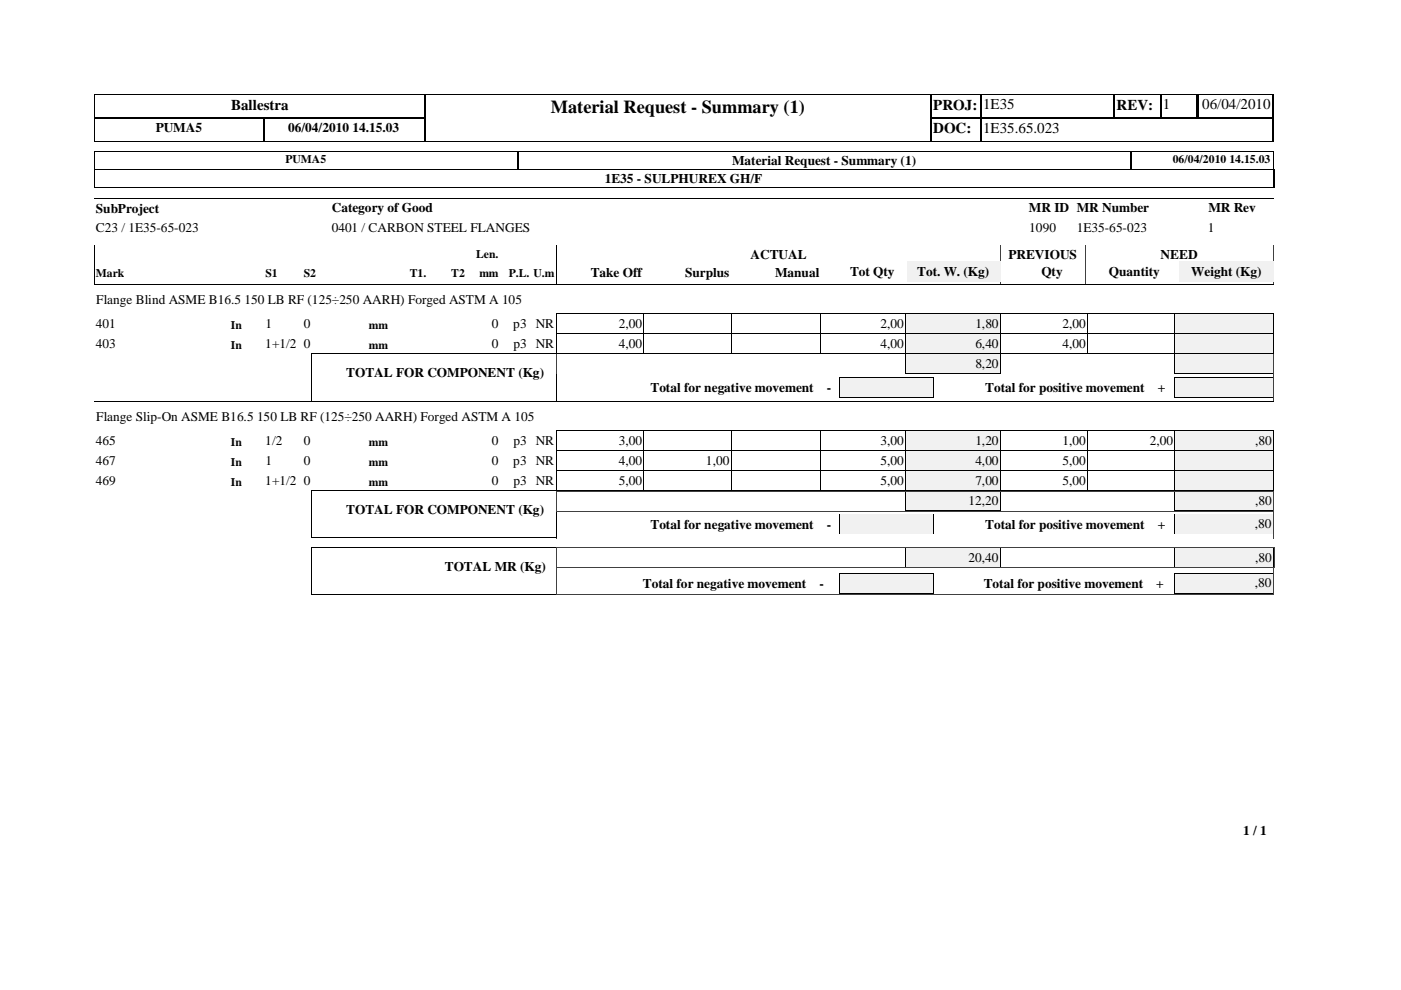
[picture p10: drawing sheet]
<svg xmlns="http://www.w3.org/2000/svg" width="297mm" height="210mm" viewBox="0 0 297 210" stroke-linecap="round" stroke-linejoin="round" font-family="sans-serif">
<defs><g id="words">
<text font-size="3.9" x="116.8" y="23.9">Material Request - Summary (1)</text>
<g font-size="3.2">
<text x="49" y="23.2">Ballestra</text>
<text x="197.9" y="23.2">PROJ:</text>
<text x="208.4" y="23.2">1E35</text>
<text x="236.7" y="23.2">REV:</text>
<text x="246.5" y="23.2">1</text>
<text x="254.9" y="23.2">06/04/2010</text>
<text x="197.9" y="28.3">DOC:</text>
<text x="208.4" y="28.2">1E35.65.023</text>
</g>
<g font-size="2.8">
<text x="33" y="27.9">PUMA5</text>
<text x="61.1" y="27.9">06/04/2010 14.15.03</text>
<text x="155.2" y="34.9">Material Request - Summary (1)</text>
<text x="128.2" y="38.8">1E35 - SULPHUREX GH/F</text>
<text x="20.3" y="45.1">SubProject</text>
<text x="70.3" y="45">Category of Good</text>
<text x="218.2" y="45">MR ID MR Number</text>
<text x="256.2" y="45">MR Rev</text>
<text x="20.3" y="49.3">C23 / 1E35-65-023</text>
<text x="70.3" y="49.2">0401 / CARBON STEEL FLANGES</text>
<text x="218.2" y="49.2">1090</text>
<text x="228.3" y="49.2">1E35-65-023</text>
<text x="256.1" y="49.2">1</text>
<text x="125.2" y="58.7">Take Off</text>
<text x="145.2" y="58.7">Surplus</text>
<text x="159.1" y="55">ACTUAL</text>
<text x="164.3" y="58.7">Manual</text>
<text x="180.2" y="58.5">Tot Qty</text>
<text x="194.5" y="58.5">Tot. W. (Kg)</text>
<text x="213.8" y="55">PREVIOUS</text>
<text x="220.8" y="58.5">Qty</text>
<text x="235.1" y="58.5">Quantity</text>
<text x="246.1" y="55">NEED</text>
<text x="252.6" y="58.5">Weight (Kg)</text>
<text x="20.4" y="64.6">Flange Blind ASME B16.5 150 LB RF (125÷250 AARH) Forged ASTM A 105</text>
<text x="20.3" y="69.5">401</text>
<text x="56.3" y="69.5">1</text>
<text x="64.4" y="69.5">0</text>
<text x="104.3" y="69.5">0</text>
<text x="108.8" y="69.5">p3 NR</text>
<text x="131.2" y="69.5">2,00</text>
<text x="186.7" y="69.5">2,00</text>
<text x="206.8" y="69.5">1,80</text>
<text x="225.3" y="69.5">2,00</text>
<text x="20.3" y="73.7">403</text>
<text x="56.3" y="73.7">1+1/2 0</text>
<text x="104.3" y="73.7">0</text>
<text x="108.8" y="73.7">p3 NR</text>
<text x="131.2" y="73.7">4,00</text>
<text x="186.7" y="73.7">4,00</text>
<text x="206.8" y="73.7">6,40</text>
<text x="206.8" y="78">8,20</text>
<text x="225.3" y="73.7">4,00</text>
<text x="73.4" y="80">TOTAL FOR COMPONENT (Kg)</text>
<text x="137.9" y="83.1">Total for negative movement</text>
<text x="175.3" y="83.1">-</text>
<text x="208.9" y="83.1">Total for positive movement</text>
<text x="245.5" y="83.1">+</text>
<text x="20.4" y="89.4">Flange Slip-On ASME B16.5 150 LB RF (125÷250 AARH) Forged ASTM A 105</text>
<text x="20.3" y="94.3">465</text>
<text x="56.3" y="94.3">1/2</text>
<text x="64.4" y="94.3">0</text>
<text x="104.3" y="94.3">0</text>
<text x="108.8" y="94.3">p3 NR</text>
<text x="131.2" y="94.3">3,00</text>
<text x="186.7" y="94.3">3,00</text>
<text x="206.8" y="94.3">1,20</text>
<text x="225.3" y="94.3">1,00</text>
<text x="243.8" y="94.3">2,00</text>
<text x="266.1" y="94.3">,80</text>
<text x="20.3" y="98.6">467</text>
<text x="56.3" y="98.6">1</text>
<text x="64.4" y="98.6">0</text>
<text x="104.3" y="98.6">0</text>
<text x="108.8" y="98.6">p3 NR</text>
<text x="131.2" y="98.6">4,00</text>
<text x="149.7" y="98.6">1,00</text>
<text x="186.7" y="98.6">5,00</text>
<text x="206.8" y="98.6">4,00</text>
<text x="225.3" y="98.6">5,00</text>
<text x="20.3" y="102.8">469</text>
<text x="56.3" y="102.8">1+1/2 0</text>
<text x="104.3" y="102.8">0</text>
<text x="108.8" y="102.8">p3 NR</text>
<text x="131.2" y="102.8">5,00</text>
<text x="186.7" y="102.8">5,00</text>
<text x="205.4" y="107">12,20</text>
<text x="206.8" y="102.8">7,00</text>
<text x="225.3" y="102.8">5,00</text>
<text x="266.1" y="107">,80</text>
<text x="73.4" y="109.1">TOTAL FOR COMPONENT (Kg)</text>
<text x="137.9" y="112.1">Total for negative movement</text>
<text x="175.3" y="112.1">-</text>
<text x="208.9" y="112.1">Total for positive movement</text>
<text x="245.5" y="112.1">+</text>
<text x="266" y="112">,80</text>
<text x="205.4" y="119.1">20,40</text>
<text x="266.1" y="119.1">,80</text>
<text x="94.3" y="121.2">TOTAL MR (Kg)</text>
<text x="136.3" y="124.6">Total for negative movement</text>
<text x="173.7" y="124.6">-</text>
<text x="208.6" y="124.6">Total for positive movement</text>
<text x="245.2" y="124.6">+</text>
<text x="266" y="124.5">,80</text>
<text x="263.6" y="177">1 / 1</text>
</g>
<g font-size="2.5">
<text x="60.5" y="34.5">PUMA5</text>
<text x="248.6" y="34.5">06/04/2010 14.15.03</text>
<text x="20.3" y="58.7">Mark</text>
<text x="56.3" y="58.7">S1</text>
<text x="64.4" y="58.7">S2</text>
<text x="86.9" y="58.7">T1.</text>
<text x="95.7" y="58.7">T2</text>
<text x="100.9" y="54.7">Len.</text>
<text x="101.6" y="58.7">mm</text>
<text x="107.9" y="58.7">P.L. U.m</text>
<text x="48.9" y="69.8">In</text>
<text x="78.2" y="69.8">mm</text>
<text x="48.9" y="74">In</text>
<text x="78.2" y="74">mm</text>
<text x="48.9" y="94.6">In</text>
<text x="78.2" y="94.6">mm</text>
<text x="48.9" y="98.8">In</text>
<text x="78.2" y="98.8">mm</text>
<text x="48.9" y="103">In</text>
<text x="78.2" y="103">mm</text>
</g>
</g></defs>
<path d="M20 25.1h70.3M90.1 24.9v5.2M236.3 20v5.2M253.8 20v5.2" fill="none" stroke="#000" stroke-width=".34"/>
<path d="M20 30h70.3M20 20.1h70.3M20.1 20v10.1M197.2 30h72.9M197.2 20.1h72.9" fill="none" stroke="#000" stroke-width=".21"/>
<path d="M20 25h70.3M55.9 24.9v5.2M90.1 20v5.2M197.2 25h72.9M197.4 20v10.1M208 20v10.1M246 20v5.2M254 20v5.2" fill="none" stroke="#000" stroke-width=".36"/>
<path d="M269.9 20v10.1" fill="none" stroke="#000" stroke-width=".25"/>
<path d="M90.3 20.2h107v9.7h-107z" fill="#fff"/>
<path d="M20 32.1h250.2M20 35.9h250.2M20 36h250.2M20 39.8h250.2M20.1 32v7.9M89.9 20.1h107.8M89.9 30h107.8M270.1 32v4M20 42h250M20 52v8.2M117.9 52v8.2" fill="none" stroke="#000" stroke-width=".21"/>
<path d="M109.9 32v4M197.5 20v10.1" fill="none" stroke="#000" stroke-width=".36"/>
<path d="M90.1 20v10.1M239.9 32v4" fill="none" stroke="#000" stroke-width=".34"/>
<path d="M270 35.9v4" fill="none" stroke="#000" stroke-width=".25"/>
<path d="M118 52v8.2M212.1 52v8.2M212.2 52v8.2M230 52v8.2M230.1 52v8.2M270 52v8.2" fill="none" stroke="#404040" stroke-width=".21"/>
<path d="M99.6 56h6.4v3.7h-6.4z" fill="#fff"/>
<g fill="#f1f1f1">
<path d="M192.3 55.4h19.8v4.2h-19.8z"/>
<path d="M250 55.4h20.1v4.2h-20.1z"/>
</g>
<path d="M20 60.3h250M118 66.5h74v4.3l-74-.1zM136.5 66.5v4.3M155 66.5v4.3M174 66.5v4.3M212.1 66.5h37v4.3l-37-.1zM230.6 66.5v4.3" fill="none" stroke="#000" stroke-width=".21"/>
<path d="M192 66.5h20.1v4.2h-20.1z" fill="#f1f1f1"/>
<path d="M192 66.5h20.1M192 70.7h20.1M192 66.5v4.3M212.1 66.5v4.3" fill="none" stroke="#000" stroke-width=".21"/>
<path d="M249.1 66.5h20.9v4.2h-20.9z" fill="#f1f1f1"/>
<path d="M118 70.8h74v4.2h-74zM136.5 70.7v4.3M155 70.7v4.3M174 70.7v4.3M212.1 70.8h57.9v-4.3h-20.9v8.5h-37zM230.6 70.7v4.3" fill="none" stroke="#000" stroke-width=".21"/>
<path d="M192 70.8h20.1v4.2h-20.1z" fill="#f1f1f1"/>
<path d="M192 70.8h20.1M192 75h20.1M192 70.7v4.3M212.1 70.7v4.3" fill="none" stroke="#000" stroke-width=".21"/>
<path d="M249.1 70.8h20.9v4.2h-20.9z" fill="#f1f1f1"/>
<path d="M249.1 70.8h20.9v4.2h-20.9z" fill="none" stroke="#000" stroke-width=".21"/>
<path d="M192 75h20.1v4.2h-20.1z" fill="#f1f1f1"/>
<path d="M192 75h20.1M192 79.2h20.1M192 75v4.2M212.1 75v4.2" fill="none" stroke="#000" stroke-width=".21"/>
<path d="M249.1 75h20.9v4.2h-20.9z" fill="#f1f1f1"/>
<path d="M249.1 75h20.9M249.1 75v4.2h20.9v-4.2" fill="none" stroke="#000" stroke-width=".21"/>
<path d="M249 80h20.9v4.2h-20.9z" fill="#f1f1f1"/>
<path d="M269.9 80v4.2M269.9 80h-20.9v4.2h20.9" fill="none" stroke="#000" stroke-width=".21"/>
<path d="M177.9 80h20.1v4.2h-20.1z" fill="#f1f1f1"/>
<path d="M66 75h52M66 75v10M118 75v10M177.9 80h20.1v4.2h-20.1zM20 85.1h250M118 91.3h74v4.3h-74zM136.5 91.3v4.3M155 91.3v4.3M174 91.3v4.3M212.1 91.3h37v4.3h-37zM230.6 91.3v4.3" fill="none" stroke="#000" stroke-width=".21"/>
<path d="M118 75.1v4.3M118 79.4v5.7M270.1 75.1v10" fill="none" stroke="#404040" stroke-width=".21"/>
<path d="M192 91.3h20.1v4.2h-20.1z" fill="#f1f1f1"/>
<path d="M192 91.3h20.1M192 95.6h20.1M192 91.3v4.3M212.1 91.3v4.3" fill="none" stroke="#000" stroke-width=".21"/>
<path d="M249.1 91.3h20.9v4.2h-20.9z" fill="#f1f1f1"/>
<path d="M118 95.6h74v4.2h-74zM136.5 95.5v4.3M155 95.5v4.3M174 95.5v4.3M212.1 95.6h57.9v-4.3h-20.9v8.5h-37zM230.6 95.5v4.3" fill="none" stroke="#000" stroke-width=".21"/>
<path d="M192 95.6h20.1v4.2h-20.1z" fill="#f1f1f1"/>
<path d="M192 95.6h20.1M192 99.8h20.1M192 95.5v4.3M212.1 95.5v4.3" fill="none" stroke="#000" stroke-width=".21"/>
<path d="M249.1 95.6h20.9v4.2h-20.9z" fill="#f1f1f1"/>
<path d="M118 99.8h74M118 99.8v4.2h74v-4.2M136.5 99.8v4.2M155 99.8v4.2M174 99.8v4.2M212.1 99.8v4.2h37v-8.4h20.9v4.2h-57.9M230.6 99.8v4.2" fill="none" stroke="#000" stroke-width=".21"/>
<path d="M192 99.8h20.1v4.2h-20.1z" fill="#f1f1f1"/>
<path d="M192 99.8h20.1M192 99.8v4.2M212.1 99.8v4.2M192 104h20.1" fill="none" stroke="#000" stroke-width=".21"/>
<path d="M249.1 99.8h20.9v4.2h-20.9z" fill="#f1f1f1"/>
<path d="M249.1 99.8h20.9M249.1 99.8v4.2h20.9v-4.2" fill="none" stroke="#000" stroke-width=".21"/>
<path d="M192 104h20.1v4.2h-20.1z" fill="#f1f1f1"/>
<path d="M192 104h20.1M192 108.3h20.1M192 104v4.3M212.1 104v4.3" fill="none" stroke="#000" stroke-width=".21"/>
<path d="M249.1 104h20.9v4.2h-20.9z" fill="#f1f1f1"/>
<path d="M249.1 104h20.9M249.1 108.3h20.9M249.1 104v4.3M270 104v4.3" fill="none" stroke="#000" stroke-width=".21"/>
<path d="M249 109.1h20.9v4.2h-20.9z" fill="#f1f1f1"/>
<path d="M249 109v4.3M269.9 109v4.3" fill="none" stroke="#000" stroke-width=".21"/>
<path d="M177.9 109.1h20.1v4.2h-20.1z" fill="#f1f1f1"/>
<path d="M66 104h52M66 104v10h52v-10M177.9 109v4.3M198 109v4.3" fill="none" stroke="#000" stroke-width=".21"/>
<path d="M118 108.4v5.7M270.1 108.4h-152.1v-4.3l152.1 .1v9.9" fill="none" stroke="#404040" stroke-width=".21"/>
<path d="M192 116.1h20.1v4.2h-20.1z" fill="#f1f1f1"/>
<path d="M192 116.1h20.1M192 116.1v4.3M212.1 116.1v4.3M192 120.3h20.1" fill="none" stroke="#000" stroke-width=".21"/>
<path d="M249.1 116.1h20.9v4.2h-20.9z" fill="#f1f1f1"/>
<path d="M249.1 116.1h20.9M249.1 116.1v4.3M270 116.1v4.3M249.1 120.3h20.9" fill="none" stroke="#000" stroke-width=".21"/>
<path d="M249 121.5h20.9v4.3h-20.9z" fill="#f1f1f1"/>
<path d="M269.9 121.5v4.3M269.9 121.5h-20.9v4.3h20.9" fill="none" stroke="#000" stroke-width=".21"/>
<path d="M177.9 121.5h20.1v4.3h-20.1z" fill="#f1f1f1"/>
<path d="M66 116.1h52M66 116.1v10h52v-10M177.9 121.5h20.1v4.3h-20.1z" fill="none" stroke="#000" stroke-width=".21"/>
<path d="M117.9 116.1h152.3M117.9 116.1v4.3M270.2 116.1v4.3M117.9 120.3h152.3M118 120.3v5.8h152.1v-5.8" fill="none" stroke="#404040" stroke-width=".21"/>
<use href="#words"/>
</svg>
